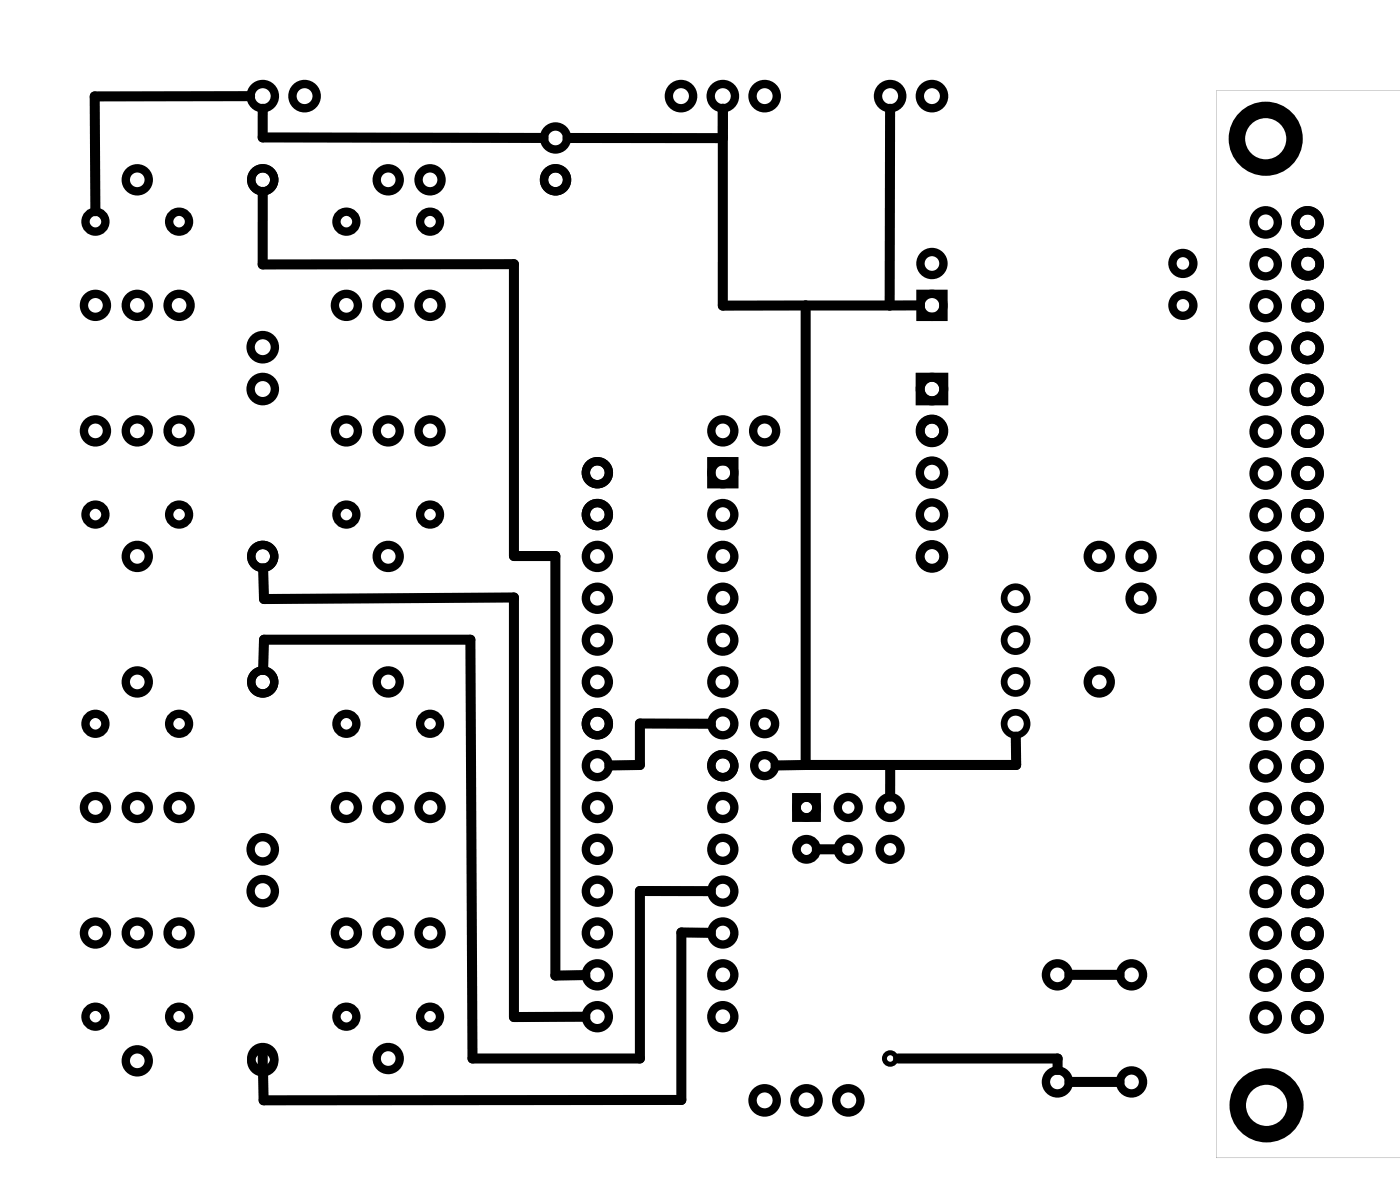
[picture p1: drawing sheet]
<svg xmlns="http://www.w3.org/2000/svg" width="85mm" height="73mm" viewBox="0 0 85 73" stroke-linecap="round" stroke-linejoin="round" font-family="sans-serif">
<path d="M73.9 5.5v64.8h11.2v-64.8zM73.9 5.5h11.2v64.8h-11.2z" fill="#000"/>
<g fill="none" stroke="#000" stroke-width=".41">
<circle cx="61.7" cy="36.3" r=".7"/>
<circle cx="61.7" cy="38.9" r=".7"/>
<circle cx="61.7" cy="43.9" r=".7"/>
<circle cx="61.7" cy="41.4" r=".7"/>
</g>
<g fill="none" stroke="#000" stroke-width=".51">
<path d="M55.9 17.8h1.4v1.4h-1.4zM43.2 28h1.4v1.4h-1.4zM55.9 22.9h1.4v1.5h-1.4z"/>
<circle cx="5.8" cy="13.5" r=".6"/>
<circle cx="5.8" cy="18.5" r=".7"/>
<circle cx="8.3" cy="10.9" r=".7"/>
<circle cx="8.3" cy="18.5" r=".7"/>
<circle cx="10.9" cy="13.5" r=".6"/>
<circle cx="10.9" cy="18.5" r=".7"/>
<circle cx="16" cy="5.8" r=".74"/>
<circle cx="16" cy="10.9" r=".7"/>
<circle cx="18.5" cy="5.8" r=".74"/>
<circle cx="21" cy="13.5" r=".6"/>
<circle cx="21" cy="18.5" r=".7"/>
<circle cx="23.6" cy="18.5" r=".7"/>
<circle cx="23.6" cy="10.9" r=".7"/>
<circle cx="26.1" cy="13.5" r=".6"/>
<circle cx="26.1" cy="18.5" r=".7"/>
<circle cx="26.1" cy="10.9" r=".7"/>
<circle cx="33.7" cy="10.9" r=".7"/>
<circle cx="33.7" cy="8.4" r=".7"/>
<circle cx="41.4" cy="5.8" r=".74"/>
<circle cx="43.9" cy="5.8" r=".74"/>
<circle cx="46.4" cy="5.8" r=".74"/>
<circle cx="54.1" cy="5.8" r=".74"/>
<circle cx="56.6" cy="5.8" r=".74"/>
<circle cx="56.6" cy="18.5" r=".7"/>
<circle cx="56.6" cy="16" r=".7"/>
<circle cx="71.8" cy="16" r=".64"/>
<circle cx="71.8" cy="18.5" r=".64"/>
<circle cx="76.9" cy="18.6" r=".74"/>
<circle cx="76.9" cy="13.5" r=".74"/>
<circle cx="76.9" cy="16" r=".74"/>
<circle cx="79.4" cy="18.6" r=".74"/>
<circle cx="79.4" cy="13.5" r=".74"/>
<circle cx="79.4" cy="16" r=".74"/>
<circle cx="79.5" cy="16" r=".7"/>
<circle cx="79.5" cy="18.5" r=".7"/>
<circle cx="5.8" cy="31.2" r=".6"/>
<circle cx="5.8" cy="26.2" r=".7"/>
<circle cx="8.3" cy="33.8" r=".7"/>
<circle cx="8.3" cy="26.2" r=".7"/>
<circle cx="10.9" cy="31.2" r=".6"/>
<circle cx="10.9" cy="26.2" r=".7"/>
<circle cx="16" cy="33.8" r=".7"/>
<circle cx="16" cy="21.1" r=".74"/>
<circle cx="16" cy="23.6" r=".74"/>
<circle cx="21" cy="31.2" r=".6"/>
<circle cx="21" cy="26.2" r=".7"/>
<circle cx="23.6" cy="26.2" r=".7"/>
<circle cx="23.6" cy="33.8" r=".7"/>
<circle cx="26.1" cy="31.2" r=".6"/>
<circle cx="26.1" cy="26.2" r=".7"/>
<circle cx="36.3" cy="28.7" r=".7"/>
<circle cx="36.3" cy="36.3" r=".7"/>
<circle cx="36.3" cy="33.8" r=".7"/>
<circle cx="36.3" cy="31.2" r=".7"/>
<circle cx="36.3" cy="38.9" r=".7"/>
<circle cx="43.9" cy="26.2" r=".7"/>
<circle cx="43.9" cy="28.7" r=".7"/>
<circle cx="43.9" cy="33.8" r=".7"/>
<circle cx="43.9" cy="36.3" r=".7"/>
<circle cx="43.9" cy="31.2" r=".7"/>
<circle cx="43.9" cy="38.9" r=".7"/>
<circle cx="46.4" cy="26.2" r=".7"/>
<circle cx="56.6" cy="33.8" r=".7"/>
<circle cx="56.6" cy="23.6" r=".7"/>
<circle cx="56.6" cy="26.2" r=".7"/>
<circle cx="56.6" cy="33.8" r=".74"/>
<circle cx="56.6" cy="31.2" r=".74"/>
<circle cx="56.6" cy="28.7" r=".74"/>
<circle cx="56.6" cy="23.6" r=".74"/>
<circle cx="56.6" cy="26.2" r=".74"/>
<circle cx="66.8" cy="33.8" r=".7"/>
<circle cx="69.3" cy="36.3" r=".7"/>
<circle cx="69.3" cy="33.8" r=".7"/>
<circle cx="76.9" cy="28.7" r=".74"/>
<circle cx="76.9" cy="31.3" r=".74"/>
<circle cx="76.9" cy="26.2" r=".74"/>
<circle cx="76.9" cy="23.7" r=".74"/>
<circle cx="76.9" cy="21.1" r=".74"/>
<circle cx="76.9" cy="33.8" r=".74"/>
<circle cx="76.9" cy="38.9" r=".74"/>
<circle cx="76.9" cy="36.4" r=".74"/>
<circle cx="79.4" cy="28.7" r=".74"/>
<circle cx="79.4" cy="23.7" r=".74"/>
<circle cx="79.4" cy="26.2" r=".74"/>
<circle cx="79.4" cy="31.3" r=".74"/>
<circle cx="79.4" cy="21.1" r=".74"/>
<circle cx="79.4" cy="33.8" r=".74"/>
<circle cx="79.4" cy="36.4" r=".74"/>
<circle cx="79.4" cy="38.9" r=".74"/>
<circle cx="79.5" cy="33.8" r=".7"/>
<circle cx="5.8" cy="43.9" r=".6"/>
<circle cx="5.8" cy="56.6" r=".7"/>
<circle cx="5.8" cy="49" r=".7"/>
<circle cx="8.3" cy="41.4" r=".7"/>
<circle cx="8.3" cy="56.6" r=".7"/>
<circle cx="8.3" cy="49" r=".7"/>
<circle cx="10.9" cy="43.9" r=".6"/>
<circle cx="10.9" cy="56.6" r=".7"/>
<circle cx="10.9" cy="49" r=".7"/>
<circle cx="16" cy="41.4" r=".7"/>
<circle cx="16" cy="51.6" r=".74"/>
<circle cx="16" cy="54.1" r=".74"/>
<circle cx="21" cy="43.9" r=".6"/>
<circle cx="21" cy="56.6" r=".7"/>
<circle cx="21" cy="49" r=".7"/>
<circle cx="23.6" cy="49" r=".7"/>
<circle cx="23.6" cy="56.6" r=".7"/>
<circle cx="23.6" cy="41.4" r=".7"/>
<circle cx="26.1" cy="43.9" r=".6"/>
<circle cx="26.1" cy="56.6" r=".7"/>
<circle cx="26.1" cy="49" r=".7"/>
<circle cx="36.3" cy="43.9" r=".7"/>
<circle cx="36.3" cy="54.1" r=".7"/>
<circle cx="36.3" cy="59.2" r=".7"/>
<circle cx="36.3" cy="51.6" r=".7"/>
<circle cx="36.3" cy="56.6" r=".7"/>
<circle cx="36.3" cy="49" r=".7"/>
<circle cx="36.3" cy="41.4" r=".7"/>
<circle cx="36.3" cy="46.5" r=".7"/>
<circle cx="43.9" cy="46.5" r=".7"/>
<circle cx="43.9" cy="54.1" r=".7"/>
<circle cx="43.9" cy="51.6" r=".7"/>
<circle cx="43.9" cy="56.6" r=".7"/>
<circle cx="43.9" cy="59.2" r=".7"/>
<circle cx="43.9" cy="49" r=".7"/>
<circle cx="43.9" cy="41.4" r=".7"/>
<circle cx="43.9" cy="43.9" r=".7"/>
<circle cx="46.4" cy="46.5" r=".64"/>
<circle cx="46.4" cy="43.9" r=".64"/>
<circle cx="51.5" cy="49" r=".64"/>
<circle cx="51.5" cy="51.6" r=".64"/>
<circle cx="54.1" cy="51.6" r=".64"/>
<circle cx="54.1" cy="49" r=".64"/>
<circle cx="64.2" cy="59.2" r=".7"/>
<circle cx="66.8" cy="41.4" r=".7"/>
<circle cx="68.7" cy="59.2" r=".7"/>
<circle cx="76.9" cy="56.7" r=".74"/>
<circle cx="76.9" cy="59.2" r=".74"/>
<circle cx="76.9" cy="54.1" r=".74"/>
<circle cx="76.9" cy="51.6" r=".74"/>
<circle cx="76.9" cy="46.5" r=".74"/>
<circle cx="76.9" cy="44" r=".74"/>
<circle cx="76.9" cy="49.1" r=".74"/>
<circle cx="76.9" cy="41.4" r=".74"/>
<circle cx="79.4" cy="41.4" r=".74"/>
<circle cx="79.4" cy="46.5" r=".74"/>
<circle cx="79.4" cy="49.1" r=".74"/>
<circle cx="79.4" cy="44" r=".74"/>
<circle cx="79.4" cy="51.6" r=".74"/>
<circle cx="79.4" cy="59.2" r=".74"/>
<circle cx="79.4" cy="56.7" r=".74"/>
<circle cx="79.4" cy="54.1" r=".74"/>
<circle cx="5.8" cy="61.7" r=".6"/>
<circle cx="8.3" cy="64.4" r=".7"/>
<circle cx="10.9" cy="61.7" r=".6"/>
<circle cx="16" cy="64.4" r=".7"/>
<circle cx="16" cy="64.3" r=".7"/>
<circle cx="21" cy="61.7" r=".6"/>
<circle cx="23.6" cy="64.3" r=".7"/>
<circle cx="26.1" cy="61.7" r=".6"/>
<circle cx="36.3" cy="61.7" r=".7"/>
<circle cx="43.9" cy="61.7" r=".7"/>
<circle cx="46.4" cy="66.8" r=".74"/>
<circle cx="49" cy="66.8" r=".74"/>
<circle cx="51.5" cy="66.8" r=".74"/>
<circle cx="64.2" cy="65.7" r=".7"/>
<circle cx="68.7" cy="65.7" r=".7"/>
<circle cx="76.9" cy="61.8" r=".74"/>
<circle cx="79.4" cy="61.8" r=".74"/>
</g>
<g fill="none" stroke="#000" stroke-width="1" stroke-linecap="butt">
<circle cx="76.9" cy="8.4" r="1.75"/>
<circle cx="76.9" cy="67.1" r="1.75"/>
</g>
<g fill="none" stroke="#000" stroke-width=".53">
<path d="M48.4 48.4h1.2v1.2h-1.2z"/>
<circle cx="49" cy="49" r=".61"/>
<circle cx="49" cy="51.6" r=".61"/>
</g>
<circle cx="54.1" cy="64.3" r=".35" fill="none" stroke="#000" stroke-width=".3"/>
<g fill="none" stroke="#000" stroke-width=".61">
<path d="M15.2 5.8l-9.4 .1v6.9M16 6.6v1.7l17 .1M16 11.6v4.5l15.2-.1v17.8h2.5v25.4h1.8M34.5 8.4h9.4M43.9 6.6v12l12-.1M48.9 18.5v27.9M54.1 6.6l-.1 11.9M16 34.5v1.9l15.2-.1v25.4h4.3M16 40.7v-1.9h12.6l.1 25.5h10.2v-10.2h4.3M43.2 43.9h-4.3v2.5l-1.9 .1M43.2 56.6h-1.8v10.2h-25.4v-3.1M48.9 46.4l-1.8 .1"/>
<path d="M49.6 51.6h1.2M54.1 46.4v2M61.7 44.7v1.7h-12.8M64.9 59.2h3.1M54.5 64.3h9.7v.6M64.9 65.7h3.1"/>
</g>
</svg>
